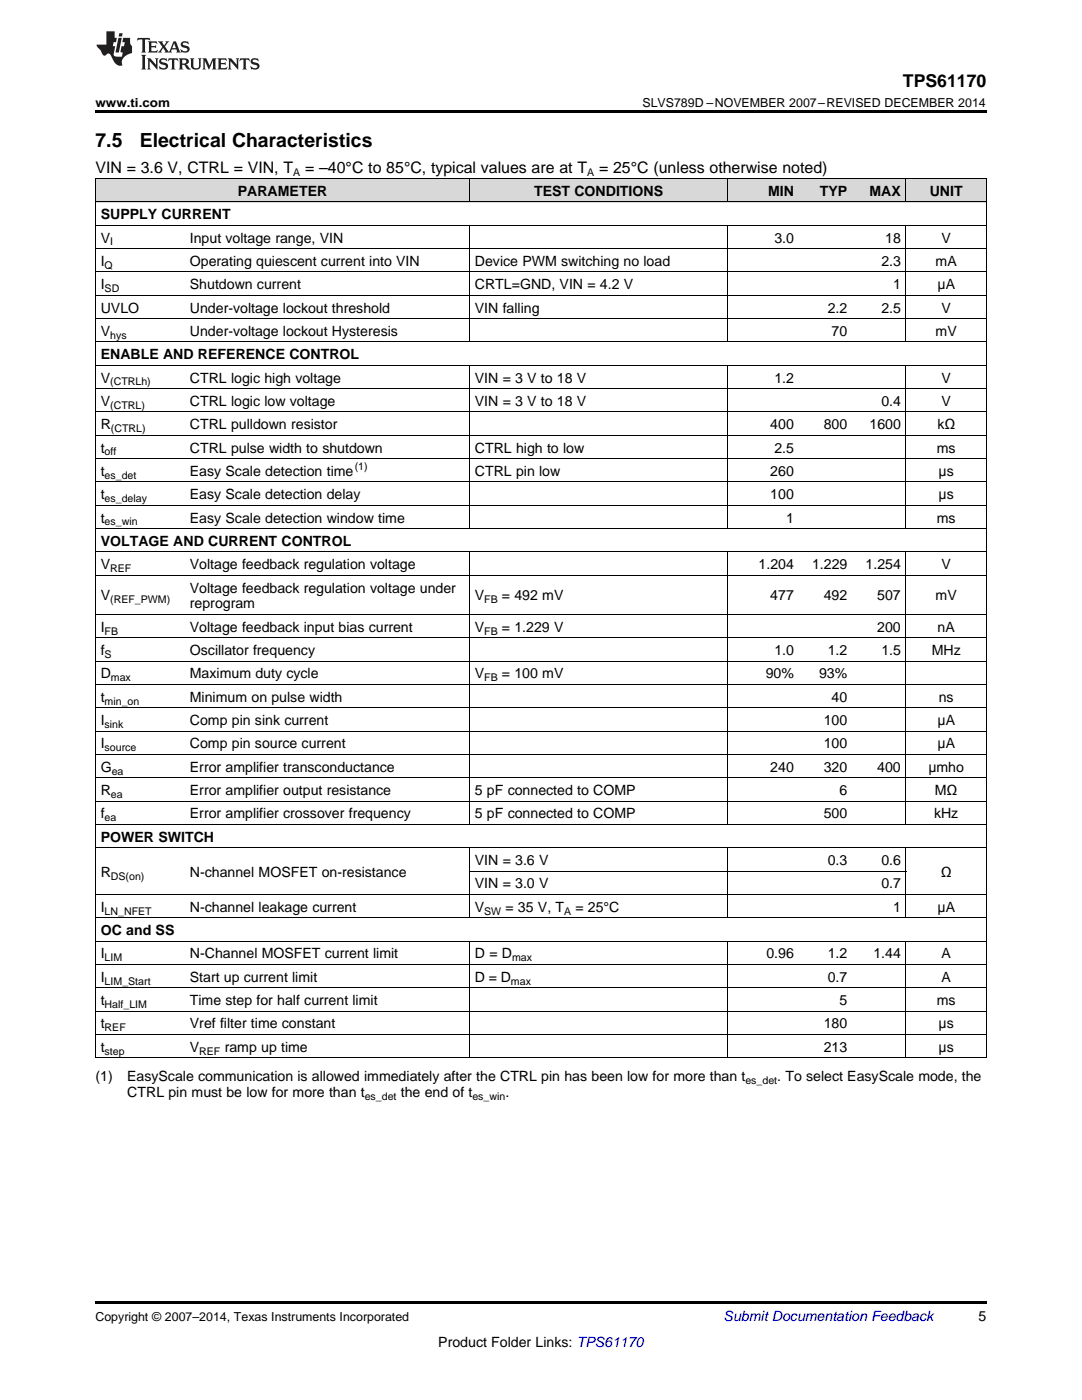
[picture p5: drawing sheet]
<svg xmlns="http://www.w3.org/2000/svg" width="216mm" height="279mm" viewBox="0 0 216 279" stroke-linecap="round" stroke-linejoin="round" font-family="sans-serif">
<defs><g id="words">
<g font-size="3.9">
<text x="19" y="29.3">7.5</text>
<text x="27.9" y="29.3">Electrical Characteristics</text>
</g>
<text font-size="3.5" x="180.2" y="17.3">TPS61170</text>
<g font-size="3.2">
<text x="19" y="34.4">VIN = 3.6 V, CTRL = VIN, T</text>
<text x="60.9" y="34.4">= –40°C to 85°C, typical values are at T</text>
<text x="119.5" y="34.4">= 25°C (unless otherwise noted)</text>
</g>
<g font-size="2.8">
<text x="47.4" y="39.1">PARAMETER</text>
<text x="106.6" y="39.1">TEST CONDITIONS</text>
<text x="153.2" y="39.1">MIN</text>
<text x="163.6" y="39.1">TYP</text>
<text x="173.5" y="39.1">MAX</text>
<text x="185.5" y="39.1">UNIT</text>
<text x="20.1" y="43.7">SUPPLY CURRENT</text>
<text x="20.1" y="48.4">V</text>
<text x="20.1" y="53.1">I</text>
<text x="37.9" y="48.4">Input voltage range, VIN</text>
<text x="37.9" y="53.1">Operating quiescent current into VIN</text>
<text x="94.8" y="53.1">Device PWM switching no load</text>
<text x="154.5" y="48.4">3.0</text>
<text x="175.9" y="53.1">2.3</text>
<text x="176.6" y="48.4">18</text>
<text x="186.7" y="53.1">mA</text>
<text x="187.9" y="48.4">V</text>
<text x="20.1" y="57.7">I</text>
<text x="37.9" y="57.7">Shutdown current</text>
<text x="94.8" y="57.7">CRTL=GND, VIN = 4.2 V</text>
<text x="178.2" y="57.7">1</text>
<text x="187.1" y="57.7">μA</text>
<text x="20.1" y="62.4">UVLO</text>
<text x="37.9" y="62.4">Under-voltage lockout threshold</text>
<text x="94.8" y="62.4">VIN falling</text>
<text x="165.2" y="62.4">2.2</text>
<text x="175.9" y="62.4">2.5</text>
<text x="187.9" y="62.4">V</text>
<text x="20.1" y="67">V</text>
<text x="20.1" y="71.7">ENABLE AND REFERENCE CONTROL</text>
<text x="37.9" y="67">Under-voltage lockout Hysteresis</text>
<text x="165.9" y="67">70</text>
<text x="186.7" y="67">mV</text>
<text x="20.1" y="76.3">V</text>
<text x="37.9" y="76.3">CTRL logic high voltage</text>
<text x="94.8" y="76.3">VIN = 3 V to 18 V</text>
<text x="154.5" y="76.3">1.2</text>
<text x="187.9" y="76.3">V</text>
<text x="20.1" y="81">V</text>
<text x="37.9" y="81">CTRL logic low voltage</text>
<text x="94.8" y="81">VIN = 3 V to 18 V</text>
<text x="175.9" y="81">0.4</text>
<text x="187.9" y="81">V</text>
<text x="20.1" y="85.7">R</text>
<text x="37.9" y="85.7">CTRL pulldown resistor</text>
<text x="153.7" y="85.7">400</text>
<text x="164.4" y="85.7">800</text>
<text x="173.5" y="85.7">1600</text>
<text x="187" y="85.7">kΩ</text>
<text x="20.1" y="90.3">t</text>
<text x="20.1" y="95">t</text>
<text x="37.9" y="90.3">CTRL pulse width to shutdown</text>
<text x="37.9" y="95">Easy Scale detection time</text>
<text x="94.8" y="90.3">CTRL high to low</text>
<text x="94.8" y="95">CTRL pin low</text>
<text x="153.7" y="95">260</text>
<text x="154.5" y="90.3">2.5</text>
<text x="186.9" y="90.3">ms</text>
<text x="187.3" y="95">μs</text>
<text x="20.1" y="99.6">t</text>
<text x="37.9" y="99.6">Easy Scale detection delay</text>
<text x="153.7" y="99.6">100</text>
<text x="187.3" y="99.6">μs</text>
<text x="20.1" y="104.3">t</text>
<text x="37.9" y="104.3">Easy Scale detection window time</text>
<text x="156.8" y="104.3">1</text>
<text x="186.9" y="104.3">ms</text>
<text x="20.1" y="108.9">VOLTAGE AND CURRENT CONTROL</text>
<text x="20.1" y="113.6">V</text>
<text x="37.9" y="113.6">Voltage feedback regulation voltage</text>
<text x="151.4" y="113.6">1.204</text>
<text x="162" y="113.6">1.229</text>
<text x="172.7" y="113.6">1.254</text>
<text x="187.9" y="113.6">V</text>
<text x="20.1" y="119.8">V</text>
<text x="37.9" y="118.3">Voltage feedback regulation voltage under</text>
<text x="94.8" y="119.8">V</text>
<text x="100.2" y="119.8">= 492 mV</text>
<text x="153.7" y="119.8">477</text>
<text x="164.4" y="119.8">492</text>
<text x="175" y="119.8">507</text>
<text x="186.7" y="119.8">mV</text>
<text x="37.9" y="121.4">reprogram</text>
<text x="20.1" y="126.1">I</text>
<text x="20.1" y="130.7">f</text>
<text x="37.9" y="126.1">Voltage feedback input bias current</text>
<text x="37.9" y="130.7">Oscillator frequency</text>
<text x="94.8" y="126.1">V</text>
<text x="100.2" y="126.1">= 1.229 V</text>
<text x="154.5" y="130.7">1.0</text>
<text x="165.2" y="130.7">1.2</text>
<text x="175" y="126.1">200</text>
<text x="175.9" y="130.7">1.5</text>
<text x="185.9" y="130.7">MHz</text>
<text x="187.1" y="126.1">nA</text>
<text x="20.1" y="135.4">D</text>
<text x="37.9" y="135.4">Maximum duty cycle</text>
<text x="94.8" y="135.4">V</text>
<text x="100.2" y="135.4">= 100 mV</text>
<text x="152.8" y="135.4">90%</text>
<text x="163.4" y="135.4">93%</text>
<text x="20.1" y="140.1">t</text>
<text x="37.9" y="140.1">Minimum on pulse width</text>
<text x="165.9" y="140.1">40</text>
<text x="187.3" y="140.1">ns</text>
<text x="20.1" y="144.7">I</text>
<text x="20.1" y="149.4">I</text>
<text x="37.9" y="144.7">Comp pin sink current</text>
<text x="37.9" y="149.4">Comp pin source current</text>
<text x="164.4" y="144.7">100</text>
<text x="164.4" y="149.4">100</text>
<text x="187.1" y="144.7">μA</text>
<text x="187.1" y="149.4">μA</text>
<text x="20.1" y="154">G</text>
<text x="37.9" y="154">Error amplifier transconductance</text>
<text x="153.7" y="154">240</text>
<text x="164.4" y="154">320</text>
<text x="175" y="154">400</text>
<text x="185.2" y="154">μmho</text>
<text x="20.1" y="158.7">R</text>
<text x="37.9" y="158.7">Error amplifier output resistance</text>
<text x="94.8" y="158.7">5 pF connected to COMP</text>
<text x="167.5" y="158.7">6</text>
<text x="186.5" y="158.7">MΩ</text>
<text x="20.1" y="163.3">f</text>
<text x="20.1" y="168">POWER SWITCH</text>
<text x="37.9" y="163.3">Error amplifier crossover frequency</text>
<text x="94.8" y="163.3">5 pF connected to COMP</text>
<text x="164.4" y="163.3">500</text>
<text x="186.4" y="163.3">kHz</text>
<text x="94.8" y="172.6">VIN = 3.6 V</text>
<text x="165.2" y="172.6">0.3</text>
<text x="175.9" y="172.6">0.6</text>
<text x="20.1" y="175">R</text>
<text x="37.9" y="175">N-channel MOSFET on-resistance</text>
<text x="94.8" y="177.3">VIN = 3.0 V</text>
<text x="175.9" y="177.3">0.7</text>
<text x="187.7" y="175">Ω</text>
<text x="20.1" y="182">I</text>
<text x="37.9" y="182">N-channel leakage current</text>
<text x="94.8" y="182">V</text>
<text x="100.9" y="182">= 35 V, T</text>
<text x="114.8" y="182">= 25°C</text>
<text x="178.2" y="182">1</text>
<text x="187.1" y="182">μA</text>
<text x="20.1" y="186.6">OC and SS</text>
<text x="20.1" y="191.3">I</text>
<text x="37.9" y="191.3">N-Channel MOSFET current limit</text>
<text x="94.8" y="191.3">D = D</text>
<text x="152.9" y="191.3">0.96</text>
<text x="165.2" y="191.3">1.2</text>
<text x="174.3" y="191.3">1.44</text>
<text x="187.9" y="191.3">A</text>
<text x="20.1" y="195.9">I</text>
<text x="37.9" y="195.9">Start up current limit</text>
<text x="94.8" y="195.9">D = D</text>
<text x="165.2" y="195.9">0.7</text>
<text x="187.9" y="195.9">A</text>
<text x="20.1" y="200.6">t</text>
<text x="37.9" y="200.6">Time step for half current limit</text>
<text x="167.5" y="200.6">5</text>
<text x="186.9" y="200.6">ms</text>
<text x="20.1" y="205.2">t</text>
<text x="20.1" y="209.9">t</text>
<text x="37.9" y="205.2">Vref filter time constant</text>
<text x="37.9" y="209.9">V</text>
<text x="44.8" y="209.9">ramp up time</text>
<text x="164.4" y="205.2">180</text>
<text x="164.4" y="209.9">213</text>
<text x="187.3" y="205.2">μs</text>
<text x="187.3" y="209.9">μs</text>
<text x="19" y="215.8">(1)</text>
<text x="25.4" y="215.8">EasyScale communication is allowed immediately after the CTRL pin has been low for more than t</text>
<text x="155.1" y="215.8">. To select EasyScale mode, the</text>
<text x="25.4" y="218.9">CTRL pin must be low for more than t</text>
<text x="80" y="218.9">the end of t</text>
<text x="100.8" y="218.9">.</text>
<text x="195.3" y="263.6">5</text>
<text x="87.5" y="268.9">Product Folder Links: TPS61170</text>
</g>
<text font-size="2.8" fill="#0000c8" x="144.4" y="263.6">Submit Documentation Feedback</text>
<g font-size="2.5">
<text x="19" y="21.4">www.ti.com</text>
<text x="128.2" y="21.4">SLVS789D –NOVEMBER 2007–REVISED DECEMBER 2014</text>
<text x="19" y="263.6">Copyright © 2007–2014, Texas Instruments Incorporated</text>
</g>
<g font-size="2.1">
<text x="58.5" y="35.1">A</text>
<text x="117.2" y="35.1">A</text>
<text x="20.9" y="53.6">Q</text>
<text x="22" y="49">I</text>
<text x="20.9" y="58.3">SD</text>
<text x="22" y="67.6">hys</text>
<text x="22" y="76.9">(CTRLh)</text>
<text x="22" y="81.6">(CTRL)</text>
<text x="22.1" y="86.2">(CTRL)</text>
<text x="20.9" y="90.9">off</text>
<text x="20.9" y="95.5">es_det</text>
<text x="70.8" y="93.8">(1)</text>
<text x="20.9" y="100.2">es_delay</text>
<text x="20.9" y="104.8">es_win</text>
<text x="22" y="114.2">REF</text>
<text x="22" y="120.4">(REF_PWM)</text>
<text x="96.6" y="120.4">FB</text>
<text x="20.9" y="126.6">FB</text>
<text x="20.9" y="131.3">S</text>
<text x="96.6" y="126.6">FB</text>
<text x="22.1" y="136">max</text>
<text x="96.6" y="136">FB</text>
<text x="20.9" y="140.6">min_on</text>
<text x="20.9" y="145.3">sink</text>
<text x="20.9" y="149.9">source</text>
<text x="22.3" y="154.6">ea</text>
<text x="22.1" y="159.2">ea</text>
<text x="20.9" y="163.9">ea</text>
<text x="22.1" y="175.5">DS(on)</text>
<text x="20.9" y="182.5">LN_NFET</text>
<text x="96.6" y="182.5">SW</text>
<text x="112.6" y="182.5">A</text>
<text x="20.9" y="191.8">LIM</text>
<text x="102.2" y="191.8">max</text>
<text x="20.9" y="196.5">LIM_Start</text>
<text x="102" y="196.5">max</text>
<text x="20.9" y="201.2">Half_LIM</text>
<text x="20.9" y="205.8">REF</text>
<text x="20.9" y="210.5">step</text>
<text x="39.8" y="210.5">REF</text>
<text x="72.8" y="219.5">es_det</text>
<text x="94.3" y="219.5">es_win</text>
<text x="148.7" y="216.3">es_det</text>
</g>
</g></defs>
<g fill="#d8d8d8">
<path d="M19 35.7h17.8v4.7h-17.8z"/>
<path d="M36.8 35.7h56.9v4.7h-56.9z"/>
<path d="M93.7 35.7h51.6v4.7h-51.6z"/>
<path d="M145.3 35.7h14.2v4.7h-14.2z"/>
<path d="M159.5 35.7h10.7v4.7h-10.7z"/>
<path d="M170.2 35.7h10.6v4.7h-10.6z"/>
<path d="M180.8 35.7h16v4.7h-16z"/>
</g>
<path d="M19 22h177.8v.5h-177.8zM19 259.7h177.8v.5h-177.8z" fill="#000"/>
<g fill="none" stroke="#000" stroke-width=".2">
<path d="M19 35.6l177.8 .1v175.5M19.1 35.7v175.5M93.6 35.7v4.7M145.2 35.7v4.7M180.8 35.7v4.7M19 58.9h177.8M19 54.3h177.8M19 49.6h177.8M19 45h177.8M19 40.3h177.8M93.6 45v23.3M145.2 45v23.3"/>
<path d="M180.8 45v23.3M19 77.6h177.8M19 72.9h177.8M19 68.2h177.8M19 63.6h177.8M93.6 72.9v32.7M145.2 72.9v32.7M180.8 72.9v32.7M19 96.2h177.8M19 91.5h177.8M19 86.9h177.8M19 82.2h177.8"/>
<path d="M19 114.8h177.8M19 110.2h177.8M19 105.5h177.8M19 100.8h177.8M93.6 110.2v54.4M145.2 110.2v54.4M180.8 110.2v54.4M19 136.6h177.8M19 132h177.8M19 127.3h177.8M19 122.6h177.8M19 159.9h177.8"/>
<path d="M19 155.2h177.8M19 150.6h177.8M19 145.9h177.8M19 141.3h177.8M19 178.5h177.8M19 169.2h177.8M19 164.6h177.8M93.6 169.2v14M93.7 173.9h87.1M145.2 169.2v14M180.8 169.2v14M19 197.1h177.8"/>
<path d="M19 192.5h177.8M19 187.8h177.8M19 183.2h177.8M93.6 187.9v23.3M145.2 187.9v23.3M180.8 187.9v23.3M19 211.1h177.8M19 206.5h177.8M19 201.8h177.8"/>
</g>
<g fill="#231f20">
<path d="M27.5 7.6l-.1 .5 .4-.2h.6v.1v2.1l-.2 .4h1l-.3-.4v-2.1l.1-.1h.5l.5 .2-.2-.5zM29.5 8.3l.2 .3v1.5l-.2 .4h1.8l.2-.6a1.04 1.04 0 0 1-1.3 .2v-.7h.6l.3 .2v-.6l-.3 .2h-.6v-.6l.8-.1 .4 .3-.2-.5zM31.5 8.3l.9 1.1-.9 1.1h.8l-.2-.2 .5-.7 .4 .7-.2 .2h1.5l-.1-.2 .1-.4h.9l.1 .4-.2 .2h1l-.3-.3-.7-1.9h-.5l-.9 2-.8-1 .9-1h-.8l.1 .3-.3 .5-.4-.6 .2-.2zM34.7 8.6l.4 1h-.7zM36.3 8.4a.63 .63 0 0 0-.2 .7 .63 .63 0 0 0 .6 .4l.6 .2 .1 .2a.75 .75 0 0 1-.7 .4 .75 .75 0 0 1-.6-.5l.1 .7 .1-.1a1.11 1.11 0 0 0 1.5-.6 1.13 1.13 0 0 0-1.2-.8l-.1-.4a1.04 1.04 0 0 1 1.2 .2l-.2-.5-.1 .1-.5-.2zM28.2 10.9l.2 .4v2.2l-.2 .4h1l-.3-.4v-2.2l.3-.4zM29.3 11.6l.3 .4v1.5l-.3 .4h.8l-.2-.4v-1.3l1.5 1.7v-1.9l.2-.4h-.7l.2 .4v.9l-1.1-1.3zM32 11.8a.62 .62 0 0 0-.2 .7 .62 .62 0 0 0 .6 .4l.6 .1 .1 .3a.76 .76 0 0 1-.7 .3 .76 .76 0 0 1-.6-.4l.1 .7 .1-.1a1.11 1.11 0 0 0 1.5-.6 1.13 1.13 0 0 0-1.2-.8l-.1-.4a1.04 1.04 0 0 1 1.2 .2l-.2-.6-.1 .1-.5-.1zM33.7 11.6l-.2 .6a.61 .61 0 0 1 .8-.3v1.6l-.2 .4h.9l-.2-.4v-1.6a.63 .63 0 0 1 .8 .3l-.2-.6zM35.6 11.6l.3 .4v1.5l-.3 .4h1l-.2-.2v-.8l.5 .2a.76 .76 0 0 0 1.2 .7l-1-1a.58 .58 0 0 0 .6-.5 .58 .58 0 0 0-.5-.6zM36.4 11.9h.1a.45 .45 0 0 1 .5 .1 .45 .45 0 0 1 .1 .5l-.7 .2zM37.9 11.6l.2 .2a2.17 2.17 0 0 0 .3 1.9 .99 .99 0 0 0 1.6-.6v-1.1l.2-.4h-.7l.2 .2a1.92 1.92 0 0 1-.2 1.8 .6 .6 0 0 1-.9-.5v-1.1l.2-.4zM40.4 11.6l.2 .4v1.5l-.2 .4h.7l-.2-.4v-1.4l.8 1.8 .8-1.8v1.4l-.2 .4h.9l-.2-.4v-1.5l.2-.4h-.8l-.6 1.5-.6-1.5zM43.4 11.6l.2 .4v1.5l-.2 .4h1.8l.2-.6a1.04 1.04 0 0 1-1.3 .1v-.6h.5l.4 .2v-.6l-.4 .2h-.5v-.7h.8l.3 .3-.1-.6zM45.5 11.6l.2 .4v1.5l-.2 .4h.7l-.2-.4v-1.3l1.5 1.7v-1.9l.2-.4h-.7l.2 .4v.9l-1.1-1.3zM47.9 11.6l-.1 .6a.61 .61 0 0 1 .8-.3v1.6l-.3 .4h1l-.3-.4 .1-1.6a.63 .63 0 0 1 .7 .3l-.1-.6zM50.2 11.8a.62 .62 0 0 0-.2 .7 .62 .62 0 0 0 .6 .4l.6 .1 .2 .3a.76 .76 0 0 1-.8 .3 .76 .76 0 0 1-.6-.4l.1 .7 .2-.1a1.11 1.11 0 0 0 1.5-.6 1.13 1.13 0 0 0-1.3-.8l-.1-.4a1.04 1.04 0 0 1 1.2 .2l-.1-.6-.2 .1-.5-.1z"/>
<path d="M21.2 6.3v2.6h-1.9l.1 .4 .7 .9a.91 .91 0 0 0 1 .8 .56 .56 0 0 1 .5-.3 .56 .56 0 0 1 .5 .3l.4 .8a1.53 1.53 0 0 0 1.9 1.2 1.54 1.54 0 0 1 1-2.1l.9-.3v-1.4a1.52 1.52 0 0 1-.3-1.6h-1.4l-.2 .8h.5l-.2 .8h-.4l-.2 1v.2l.4 .1-.2 .8a1.93 1.93 0 0 1-1.6-.3l.3-1.8h-.5l.2-.8h.4l.2-.8h-.4v-1.3zM23.6 7.6l-.6 2.9h.7l.6-2.9zM23.8 6.6l-.1 .7h.6l.2-.7z"/>
</g>
<use href="#words"/>
</svg>
